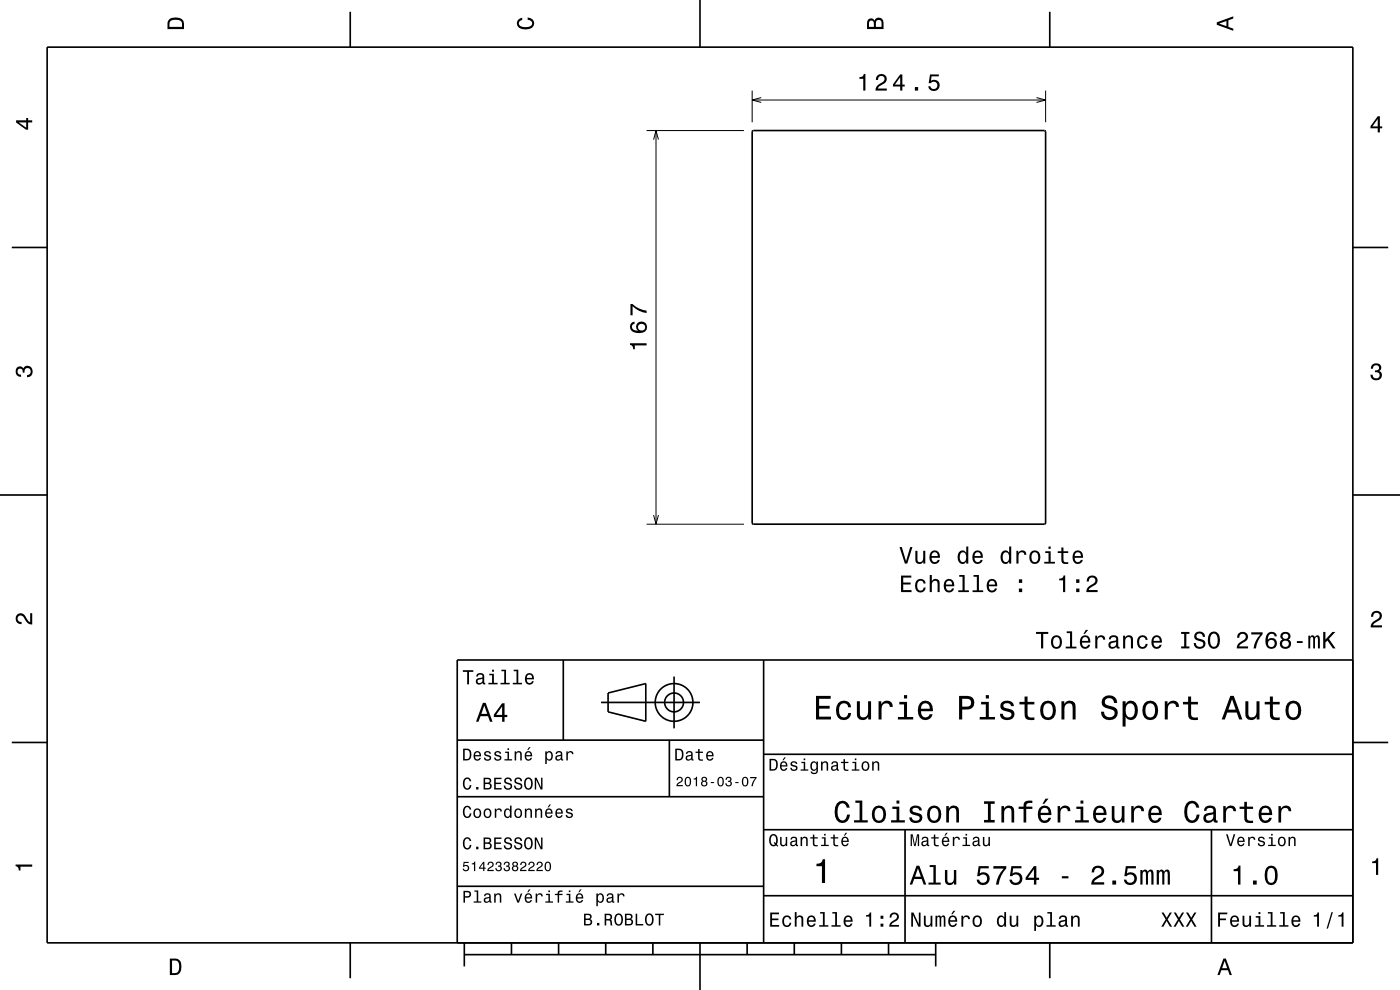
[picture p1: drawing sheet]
<svg xmlns="http://www.w3.org/2000/svg" width="297mm" height="210mm" viewBox="0 0 297 210" stroke-linecap="round" stroke-linejoin="round" font-family="sans-serif">
<path d="M159.6 19.2v6.7M221.8 19.2v6.7M137.2 27.7h20.6M138.7 29.6l.5-1.9 .5 1.9M139.2 27.7v83.5M159.6 21.2h62.2M161.5 20.7l-1.9 .5 1.9 .5M219.9 20.7l1.9 .5-1.9 .5M137.2 111.2h20.6M138.7 109.3l.5 1.9 .5-1.9" fill="none" stroke="#000" stroke-width=".21"/>
<g fill="none" stroke="#000" stroke-width=".35">
<path d="M10 10h277v190h-277zM74.3 2.5v7.5M148.5 0v10M222.7 2.5v7.5M159.6 27.8l62.1-.1 .1 83.4h-62.1zM2.5 52.5h7.5M287 52.5h7.5M0 105h10M287 105h10M119.5 140v17M162 140v60M287 140h-190v60"/>
<path d="M2.5 157.5h7.5M97 157h65M127.5 149h21M129 147l8-2v8l-8-2zM142 157v12M143 143.5v11M287 157.5h7.5M97 169h65M162 176h125M162 160h125M192 176v24M257 176v24"/>
<path d="M97 188h65M162 190h125M74.3 200v7.5M98.5 202.5h100M98.5 200v5M108.5 200v2.5M118.5 200v2.5M128.5 200v2.5M138.5 200v2.5M148.5 200v10M158.5 200v2.5M168.5 200v2.5"/>
<path d="M178.5 200v2.5M188.5 200v2.5M198.5 200v5M222.7 200v7.5"/>
<circle cx="143" cy="149" r="2"/>
<circle cx="143" cy="149" r="4"/>
</g>
<g fill="#000">
<path d="M36 4a2.18 2.18 0 0 0-.5 2.2h3.5v-1.2a1.43 1.43 0 0 0-1.7-1.3zM36.3 4.4a2.15 2.15 0 0 1 2.2 .3l.1 1h-2.6v-1z" fill-rule="evenodd"/>
<path d="M109.9 4.2l.9-.4v.4a.7 .7 0 0 0-.7 .5 .7 .7 0 0 0 .3 .8 1.7 1.7 0 0 0 2.5-.5 .9 .9 0 0 0-1-.8v-.5a1.24 1.24 0 0 1 1.4 1.1 1.24 1.24 0 0 1-1 1.4 2.22 2.22 0 0 1-2.5-.7l-.2-.5z" fill-rule="evenodd"/>
<path d="M182.3 16.4v.3h.8v2.5h.5v-3.5h-.4a.77 .77 0 0 1-.9 .7zM186.1 16l-.3 1h.5a.71 .71 0 0 1 .5-.9 .71 .71 0 0 1 .8 .5 .71 .71 0 0 1-.5 .9 1.8 1.8 0 0 0-1.4 1.7h2.4v-.4h-1.9a2.2 2.2 0 0 1 1.5-1.2 1.13 1.13 0 0 0 .1-1.7 1.13 1.13 0 0 0-1.7 .1zM191 15.8l-1.6 2.1v.4h1.6v.9h.4v-.9h.5v-.4h-.5v-2.1zM191 16.4v1.5h-1.1zM194.1 18.5v.7h.7v-.7zM197.3 15.8l-.3 1.8h.4a.79 .79 0 0 1 1.2-.1 .79 .79 0 0 1 0 1.1 .79 .79 0 0 1-1.1-.1l-.1-.2h-.5a1.21 1.21 0 0 0 1.5 1.1 1.21 1.21 0 0 0 .8-1.7 1.21 1.21 0 0 0-1.7-.6l.1-.9h1.6v-.4z" fill-rule="evenodd"/>
<path d="M184.2 4.2l-.3 .7v1.3h3.5v-1.3a.98 .98 0 0 0-.7-1.1 .98 .98 0 0 0-1.2 .6 .84 .84 0 0 0-1.3-.2zM184.5 4.5a.54 .54 0 0 1 .6-.1 .54 .54 0 0 1 .3 .6v.7h-1zM185.9 4.4a.62 .62 0 0 1 .8-.1 .62 .62 0 0 1 .3 .6v.8h-1.2z" fill-rule="evenodd"/>
<path d="M258.1 4.7v.6l3.5 1.2v-.4l-1-.4v-1.4l1-.4v-.4zM258.6 5l1.6-.5v1z" fill-rule="evenodd"/>
<path d="M3.4 25.5v.5l2.1 1.5h.5v-1.5h.8v-.5h-.8v-.5h-.4v.5zM4 26h1.6v1.1z" fill-rule="evenodd"/>
<path d="M292.3 24.7l-1.6 2.1v.4h1.6v.9h.4v-.9h.5v-.4h-.5v-2.1zM292.3 25.2v1.6h-1.1z" fill-rule="evenodd"/>
<path d="M133.6 72.8v.4a.77 .77 0 0 1 .7 .9h.4v-.8h2.5v-.5zM133.9 68.5a1.33 1.33 0 0 0-.1 1.5 1.33 1.33 0 0 0 1.4 .6 1.63 1.63 0 0 0 2.1-1.2 1.15 1.15 0 0 0-1.6-1.1 1.15 1.15 0 0 0-.4 1.9 1.02 1.02 0 0 1-1.2-.9 .58 .58 0 0 1 .5-.6v-.5zM135.4 69.4a.75 .75 0 0 1 1.5 0 .75 .75 0 0 1-1.5 0zM133.7 64.5v2.4h.5v-1.9a5.2 5.2 0 0 0 3 1.4v-.5a5.3 5.3 0 0 1-3-1.4z" fill-rule="evenodd"/>
<path d="M291.1 77.4a1.08 1.08 0 0 1 1.4-.2 1.08 1.08 0 0 1 .4 1.2l-.3 .3a1.06 1.06 0 0 1 .5 1.3 1.06 1.06 0 0 1-1.2 .7 1.1 1.1 0 0 1-1.2-1.2h.5a.71 .71 0 0 0 1 .8 .71 .71 0 0 0 .1-1.3h-.6v-.4a.61 .61 0 0 0 .8-.3 .61 .61 0 0 0-.2-.8 .61 .61 0 0 0-.9 .2l-.1 .5h-.5z" fill-rule="evenodd"/>
<path d="M3.6 78a.86 .86 0 0 1 1.4 .2 1.06 1.06 0 0 1 1.2-.6 1.06 1.06 0 0 1 .7 1.2 1.1 1.1 0 0 1-1.2 1.2v-.4a.71 .71 0 0 0 .8-1 .71 .71 0 0 0-1.3-.1v.6h-.4a.61 .61 0 0 0-.3-.8 .61 .61 0 0 0-.8 .2 .61 .61 0 0 0 .2 .8l.6 .2v.4a1.15 1.15 0 0 1-1.2-.6 1.15 1.15 0 0 1 .3-1.3z" fill-rule="evenodd"/>
<path d="M190.8 116l1.2 3.5h.5l1.1-3.5h-.5l-.9 3-.9-3zM194.2 116.8v1.8a.89 .89 0 0 0 .6 1 .89 .89 0 0 0 1.1-.5v.4h.4v-2.7h-.5v1.6a.65 .65 0 0 1-.3 .8 .65 .65 0 0 1-.8-.3l-.1-2.1zM197.5 117.1a1.54 1.54 0 0 0 .8 2.5 1.06 1.06 0 0 0 1.1-.8h-.5l-.2 .3-.4 .1a.76 .76 0 0 1-.7-.9h1.8a1.17 1.17 0 0 0-.5-1.3 1.17 1.17 0 0 0-1.4 .1zM197.8 117.3a.66 .66 0 0 1 .8-.1 .66 .66 0 0 1 .3 .7h-1.3zM203.4 117.1a1.58 1.58 0 0 0 .8 2.5l.4-.1 .4-.4v.4h.4v-3.6h-.4v1.4a.9 .9 0 0 0-1.6-.2zM203.8 117.4a.62 .62 0 0 1 .7-.2 .62 .62 0 0 1 .4 .5 1.12 1.12 0 0 1-.6 1.5 1.19 1.19 0 0 1-.5-1.8zM206.6 117.1a1.54 1.54 0 0 0 .8 2.5 1.06 1.06 0 0 0 1.1-.8h-.5l-.2 .3-.4 .1a.76 .76 0 0 1-.7-.9h1.8a1.16 1.16 0 0 0-.5-1.3 1.16 1.16 0 0 0-1.4 .1zM206.9 117.3a.66 .66 0 0 1 .8-.1 .66 .66 0 0 1 .4 .7h-1.4zM212.5 117.1a1.58 1.58 0 0 0 .8 2.5l.5-.1 .3-.4v.4h.4v-3.6h-.4v1.4a.9 .9 0 0 0-1.6-.2zM212.9 117.4a.62 .62 0 0 1 .7-.2 .62 .62 0 0 1 .4 .5 1.12 1.12 0 0 1-.6 1.5 1.19 1.19 0 0 1-.5-1.8zM215.6 116.8v2.7h.5v-1.5a.66 .66 0 0 1 .3-.8 .66 .66 0 0 1 .9 .3v.2h.4a.9 .9 0 0 0-.7-.9 .9 .9 0 0 0-1 .5v-.5zM218.7 117.1a1.53 1.53 0 0 0 .8 2.5 1.48 1.48 0 0 0 1.2-1.4 1.48 1.48 0 0 0-1.2-1.5l-.5 .1zM219 117.4a.67 .67 0 0 1 .7-.2 .67 .67 0 0 1 .5 .5 1.11 1.11 0 0 1-.7 1.5 1.17 1.17 0 0 1-.5-1.8zM221.7 116.9v.4h.7v1.9h-.9v.3h2.3v-.3h-.9v-2.3zM222.4 115.9v.5h.5v-.5zM225.2 116.1v.8h-.8v.4h.8v1.8a1.05 1.05 0 0 0 1.4 .5v-.4a.68 .68 0 0 1-1-.3v-1.6h1v-.4h-1v-.8zM227.8 117.1a1.54 1.54 0 0 0 .8 2.5 1.06 1.06 0 0 0 1.1-.8h-.4l-.2 .3-.4 .1a.76 .76 0 0 1-.7-.9h1.8a1.17 1.17 0 0 0-.5-1.3 1.17 1.17 0 0 0-1.5 .1zM228.2 117.3a.66 .66 0 0 1 .8-.1 .66 .66 0 0 1 .3 .7h-1.3z" fill-rule="evenodd"/>
<path d="M3.6 130.4a1.22 1.22 0 0 1 2 .7l.4 .6 .4 .3v-1.9h.4v2.4a1.8 1.8 0 0 1-1.7-1.4 .71 .71 0 0 0-.9-.5 .71 .71 0 0 0-.5 .8 .71 .71 0 0 0 .9 .5v.5a1.18 1.18 0 0 1-1.2-.7 1.18 1.18 0 0 1 .2-1.3z" fill-rule="evenodd"/>
<path d="M191.2 122.1v3.5h2.2v-.4h-1.8v-1.2h1.6v-.4h-1.6v-1.1h1.7v-.4zM194.4 123.2a1.53 1.53 0 0 0 .9 2.5 1.06 1.06 0 0 0 1.1-1.1h-.5a.67 .67 0 0 1-.6 .7 .67 .67 0 0 1-.7-.6 1.11 1.11 0 0 1 .7-1.5 .6 .6 0 0 1 .6 .6h.5a1.09 1.09 0 0 0-.8-1 1.09 1.09 0 0 0-1.2 .4zM197.2 122v3.6h.5v-1.6a.63 .63 0 0 1 .4-.7 .63 .63 0 0 1 .8 .3v2h.4v-1.8a.88 .88 0 0 0-.6-1 .88 .88 0 0 0-1 .5v-1.3zM200.5 123.2a1.54 1.54 0 0 0 .8 2.5 1.05 1.05 0 0 0 1.1-.9h-.4l-.3 .4-.3 .1a.76 .76 0 0 1-.7-.9h1.7a1.16 1.16 0 0 0-.4-1.4 1.16 1.16 0 0 0-1.5 .2zM200.9 123.4a.66 .66 0 0 1 .8-.1 .66 .66 0 0 1 .3 .7h-1.3zM203.5 122v.3h.7v2.9h-.9v.4h2.2v-.4h-.9v-3.2zM206.5 122v.3h.7v2.9h-.9v.4h2.3v-.4h-.9v-3.2zM209.6 123.2a1.55 1.55 0 0 0 .8 2.5 1.06 1.06 0 0 0 1.1-.9h-.4l-.3 .4-.3 .1a.76 .76 0 0 1-.7-.9h1.7a1.17 1.17 0 0 0-.4-1.4 1.17 1.17 0 0 0-1.5 .2zM210 123.4a.66 .66 0 0 1 .8-.1 .66 .66 0 0 1 .3 .7h-1.3zM216.2 124.8v.8h.6v-.8zM216.2 122.9v.7h.6v-.7z" fill-rule="evenodd"/>
<path d="M219.8 134v.5h1.1v3h.4v-3h1.1v-.5zM223.3 135.1a1.53 1.53 0 0 0 .8 2.5 1.48 1.48 0 0 0 1.2-1.4 1.48 1.48 0 0 0-1.2-1.5l-.5 .1zM223.6 135.4a.67 .67 0 0 1 .7-.2 .67 .67 0 0 1 .5 .5 1.11 1.11 0 0 1-.7 1.6 1.17 1.17 0 0 1-.5-1.9zM226.3 133.9v.4h.7v2.9h-.9v.3h2.2v-.3h-.9v-3.3zM230.3 133.6l-.5 .9h.3l.7-.9zM229.4 135.1a1.54 1.54 0 0 0 .8 2.5 1.05 1.05 0 0 0 1.1-.8h-.5l-.2 .3-.4 .1a.76 .76 0 0 1-.7-.9h1.8a1.16 1.16 0 0 0-.5-1.3 1.16 1.16 0 0 0-1.4 .1zM229.7 135.3a.66 .66 0 0 1 .8-.1 .66 .66 0 0 1 .4 .7h-1.4zM232.4 134.8v2.7h.4v-1.5a.66 .66 0 0 1 .4-.8 .66 .66 0 0 1 .8 .2v.3h.5a.89 .89 0 0 0-.7-.9 .89 .89 0 0 0-1 .5v-.5zM235.5 135l-.3 .6h.4a.55 .55 0 0 1 .7-.5 .55 .55 0 0 1 .4 .8h-.2a1 1 0 0 0-1.1 .2 1 1 0 0 0-.2 1.1 .94 .94 0 0 0 1.6 0l.1 .3 .6 .1v-.4h-.2l-.1-1.6a1.02 1.02 0 0 0-1.7-.6zM235.7 136.5l1.1-.3a.77 .77 0 0 1-.2 .8 .77 .77 0 0 1-.9 .1zM238.3 134.8v2.7h.4v-1.5a.63 .63 0 0 1 .4-.8 .63 .63 0 0 1 .8 .4v1.9h.5v-1.7a.89 .89 0 0 0-.7-1 .89 .89 0 0 0-1 .5v-.5zM241.5 135.1a1.53 1.53 0 0 0 .9 2.5 1.05 1.05 0 0 0 1.1-1h-.5a.67 .67 0 0 1-.6 .7 .67 .67 0 0 1-.7-.6 1.12 1.12 0 0 1 .7-1.6 .6 .6 0 0 1 .6 .6h.5a1.09 1.09 0 0 0-.8-.9 1.09 1.09 0 0 0-1.2 .3zM244.6 135.1a1.54 1.54 0 0 0 .8 2.5 1.05 1.05 0 0 0 1-.8h-.4l-.2 .3-.4 .1a.76 .76 0 0 1-.7-.9h1.8a1.16 1.16 0 0 0-.5-1.3 1.16 1.16 0 0 0-1.4 .1zM244.9 135.3a.66 .66 0 0 1 .8-.1 .66 .66 0 0 1 .3 .7h-1.3zM250.6 134v.5h.6v2.6h-.6v.4h1.7v-.4h-.6v-2.6h.6v-.5zM253.6 134.2a.96 .96 0 0 0-.2 1.1 .96 .96 0 0 0 .9 .6 .77 .77 0 0 1 .9 1 .84 .84 0 0 1-.9 .3 .84 .84 0 0 1-.6-.8h-.5a1.21 1.21 0 0 0 1.5 1.3 1.21 1.21 0 0 0 .7-1.8l-1.1-.5a.58 .58 0 0 1-.4-.8 .58 .58 0 0 1 .8-.2l.3 .2 .2 .5h.4a1.17 1.17 0 0 0-.7-1.1 1.17 1.17 0 0 0-1.3 .2zM256.6 134.4a2.52 2.52 0 0 0 .4 3.1 1.21 1.21 0 0 0 1.7-.9 1.93 1.93 0 0 0-.9-2.6l-.8 .1zM257.2 134.5l.3-.1a1.7 1.7 0 0 1 .3 2.7l-.3 .1a1.68 1.68 0 0 1-.3-2.7zM262.8 134.3l-.3 .4-.1 .6h.5a.7 .7 0 0 1 .5-.8 .7 .7 0 0 1 .9 .5 .7 .7 0 0 1-.5 .8 1.8 1.8 0 0 0-1.4 1.7h2.4v-.4h-1.9a2.2 2.2 0 0 1 1.4-1.1 1.13 1.13 0 0 0 .1-1.7 1.13 1.13 0 0 0-1.6 0zM265.4 134.1v.5h2a5.2 5.2 0 0 0-1.5 2.9h.5a5.3 5.3 0 0 1 1.4-3v-.4zM269 134.3a2.39 2.39 0 0 0 .2 3.2 1.16 1.16 0 0 0 1.5-.3 1.16 1.16 0 0 0-.2-1.5 1.16 1.16 0 0 0-1.6 0 1.02 1.02 0 0 1 .9-1.3 .58 .58 0 0 1 .6 .6h.5a1.12 1.12 0 0 0-.8-.9 1.12 1.12 0 0 0-1.1 .2zM268.9 136.5a.75 .75 0 0 1 1.5 0 .75 .75 0 0 1-1.5 0zM271.9 134.3a.84 .84 0 0 0 .2 1.4 1.11 1.11 0 0 0-.5 1.5 1.11 1.11 0 0 0 1.6 .4 1.03 1.03 0 0 0 .7-.9 1.03 1.03 0 0 0-.6-1 .88 .88 0 0 0 .4-1.1 .88 .88 0 0 0-1-.6zM272 136.6a.71 .71 0 0 1 1.4 0 .71 .71 0 0 1-1.4 0zM272.1 135a.6 .6 0 0 1 1.2 0 .6 .6 0 0 1-1.2 0zM275.1 136v.4h1.2v-.4zM277.6 134.8v2.7h.4v-1.8l.2-.5 .2-.1 .2 .3v2.1h.4v-2l.3-.4 .2 .1 .1 .4v1.9h.4v-1.8a.69 .69 0 0 0-.5-1l-.6 .4-.2-.3-.3-.1-.5 .4v-.3zM280.7 134v3.5h.5v-1.2l.4-.4 1.2 1.6h.5l-1.4-2 1.4-1.5h-.6l-1.5 1.7v-1.7z" fill-rule="evenodd"/>
<path d="M224.7 122.7v.4h.8v2.5h.5v-3.5h-.4a.77 .77 0 0 1-.9 .6zM228.3 124.8v.8h.7v-.8zM228.3 122.9v.7h.7v-.7zM230.8 122.4l-.3 .9h.5a.71 .71 0 0 1 .5-.8 .71 .71 0 0 1 .9 .5 .71 .71 0 0 1-.5 .9 1.8 1.8 0 0 0-1.5 1.7h2.5v-.4h-1.9a2.23 2.23 0 0 1 1.4-1.2 1.13 1.13 0 0 0 .1-1.7 1.13 1.13 0 0 0-1.7 .1z" fill-rule="evenodd"/>
<path d="M291.2 129.9a1.18 1.18 0 0 1 1.9 .3 1.18 1.18 0 0 1-1 1.7l-.5 .3-.3 .5h1.9v.4h-2.4a1.8 1.8 0 0 1 1.4-1.8 .71 .71 0 0 0 .5-.8 .71 .71 0 0 0-.9-.5 .71 .71 0 0 0-.5 .8h-.4z" fill-rule="evenodd"/>
<path d="M98.2 158.8v2.5h.9a1.37 1.37 0 0 0 .7-2.2 1.56 1.56 0 0 0-1.6-.3zM98.6 159.1a.98 .98 0 0 1 1.1 .7 .98 .98 0 0 1-.6 1.2h-.5zM100.7 159.6a1.04 1.04 0 0 0-.2 1.2 1.04 1.04 0 0 0 1 .5l.5-.5h-.3l-.4 .3a.54 .54 0 0 1-.5-.7h1.3a.83 .83 0 0 0-.4-.9 .83 .83 0 0 0-1 .1zM100.9 159.7l.2-.1a.47 .47 0 0 1 .5 .1 .47 .47 0 0 1 .1 .5h-.9zM102.9 159.5l-.2 .1a.69 .69 0 0 0 .9 .9l.2 .1a.43 .43 0 0 1-.4 .5 .43 .43 0 0 1-.4-.4h-.3a.74 .74 0 0 0 .9 .7 .74 .74 0 0 0 .5-1l-1-.4a.38 .38 0 0 1 .3-.5 .38 .38 0 0 1 .4 .4h.3a.78 .78 0 0 0-1.2-.4zM105.1 159.5l-.2 .1a.69 .69 0 0 0 .9 .9l.2 .1a.43 .43 0 0 1-.4 .5 .43 .43 0 0 1-.5-.4h-.3a.74 .74 0 0 0 .9 .7 .74 .74 0 0 0 .5-1l-.9-.4a.38 .38 0 0 1 .3-.5 .38 .38 0 0 1 .4 .4h.3a.77 .77 0 0 0-1.2-.4zM107.2 159.4v.3h.5v1.3h-.7v.3h1.6v-.3h-.6v-1.6zM107.7 158.7v.4h.3v-.4zM109.2 159.4v1.9h.3v-1.1a.45 .45 0 0 1 .4-.6 .45 .45 0 0 1 .5 .5v1.2h.3v-1.3a.63 .63 0 0 0-.5-.7 .63 .63 0 0 0-.7 .4v-.3zM112.2 158.5l-.4 .6h.3l.5-.6zM111.5 159.6a1.04 1.04 0 0 0-.2 1.2 1.04 1.04 0 0 0 1.1 .5l.5-.5h-.3l-.5 .3a.54 .54 0 0 1-.5-.7h1.3a.83 .83 0 0 0-.4-.9 .83 .83 0 0 0-1 .1zM111.8 159.7l.1-.1a.48 .48 0 0 1 .5 .1 .48 .48 0 0 1 .2 .5h-1zM115.7 159.4v2.7h.3v-1.1a.66 .66 0 0 0 .7 .4 .66 .66 0 0 0 .5-.6 .91 .91 0 0 0 0-1.1 .91 .91 0 0 0-1-.3l-.2 .3v-.3zM116.1 159.8a.45 .45 0 0 1 .5-.2 .45 .45 0 0 1 .3 .4 .65 .65 0 0 1 .1 .8 .65 .65 0 0 1-.7 .2 .98 .98 0 0 1-.2-1.2zM118.1 159.5l-.2 .4h.3a.39 .39 0 0 1 .4-.3 .39 .39 0 0 1 .3 .5h-.1a.65 .65 0 0 0-1 .4 .65 .65 0 0 0 .6 .9l.6-.3 .1 .2h.4v-.2l-.2-.1v-1.1a.72 .72 0 0 0-.5-.6 .72 .72 0 0 0-.7 .2zM118.2 160.6l.8-.3a.55 .55 0 0 1-.2 .7 .55 .55 0 0 1-.6 0zM120.1 159.4v1.9h.4v-1.1a.47 .47 0 0 1 .2-.6 .47 .47 0 0 1 .6 .2v.2h.4a.64 .64 0 0 0-.5-.7 .64 .64 0 0 0-.8 .4v-.3z" fill-rule="evenodd"/>
<path d="M98.2 142.2v.3h.9v2.7h.4v-2.7h.9v-.3zM101.3 143l-.3 .5h.4a.47 .47 0 0 1 .5-.4 .47 .47 0 0 1 .4 .6l-.2 .1a.84 .84 0 0 0-1 .2 .84 .84 0 0 0 0 1.1 .9 .9 0 0 0 1.3-.2l.1 .2 .5 .1v-.3l-.3-.1v-1.3a.87 .87 0 0 0-1.4-.5zM101.4 144.3l.9-.3a.66 .66 0 0 1-.1 .7 .66 .66 0 0 1-.8 .1zM103.8 142.9v.3h.6v1.6h-.8v.4h2v-.4h-.8v-1.9zM104.4 142.1v.4h.4v-.4zM106.4 142.1v.3h.6v2.4h-.8v.4h1.9v-.4h-.7v-2.7zM109 142.1v.3h.6v2.4h-.8v.4h1.9v-.4h-.7v-2.7zM111.6 143.1a1.32 1.32 0 0 0 .7 2.1 .9 .9 0 0 0 .9-.7h-.3l-.2 .3-.4 .1a.65 .65 0 0 1-.6-.8h1.6a1 1 0 0 0-.4-1.2 1 1 0 0 0-1.3 .2zM111.9 143.3a.57 .57 0 0 1 .7-.1 .57 .57 0 0 1 .3 .6h-1.2z" fill-rule="evenodd"/>
<path d="M102.4 149.1l-1.4 4h.5l.4-1.2h1.6l.4 1.2h.6l-1.5-4zM102.7 149.7l.7 1.7h-1.3zM106.5 149.2l-1.7 2.4v.5h1.7v1h.5v-1h.6v-.5h-.6v-2.4zM106.5 149.9v1.7h-1.3z" fill-rule="evenodd"/>
<path d="M143.2 158.8v2.5h.9a1.37 1.37 0 0 0 .7-2.2 1.56 1.56 0 0 0-1.6-.3zM143.6 159.1a.98 .98 0 0 1 1.1 .7 .98 .98 0 0 1-.6 1.2h-.5zM145.7 159.5l-.2 .4h.3a.39 .39 0 0 1 .5-.3 .39 .39 0 0 1 .3 .5h-.2a.65 .65 0 0 0-.9 .4 .65 .65 0 0 0 .5 .9l.7-.3v.2h.4v-.2l-.1-.1-.1-1.1a.73 .73 0 0 0-.4-.6 .73 .73 0 0 0-.8 .2zM145.8 160.6l.8-.3a.55 .55 0 0 1-.1 .7 .55 .55 0 0 1-.7 0zM148.1 158.9v.5h-.5v.3h.5v1.3a.75 .75 0 0 0 1 .4v-.3a.48 .48 0 0 1-.7-.3v-1.1h.7v-.3h-.7v-.5zM150 159.6a1.04 1.04 0 0 0-.2 1.2 1.04 1.04 0 0 0 1.1 .5l.5-.5h-.4l-.4 .3a.54 .54 0 0 1-.5-.7h1.3a.83 .83 0 0 0-.4-.9 .83 .83 0 0 0-1 .1zM150.3 159.7l.1-.1a.48 .48 0 0 1 .5 .1 .48 .48 0 0 1 .2 .5h-1z" fill-rule="evenodd"/>
<path d="M173.1 147.6v5h3.2v-.6h-2.5v-1.7h2.2v-.6h-2.2v-1.5h2.4v-.6zM177.8 149.2a2.59 2.59 0 0 0 .5 3.4 1.58 1.58 0 0 0 2.3-1.4h-.6a.95 .95 0 0 1-.9 1 .95 .95 0 0 1-1-.9 1.59 1.59 0 0 1 .9-2.1 .85 .85 0 0 1 .9 .8h.7a1.56 1.56 0 0 0-1.1-1.3 1.56 1.56 0 0 0-1.7 .5zM181.8 148.8v2.5a1.27 1.27 0 0 0 .9 1.4 1.27 1.27 0 0 0 1.5-.7v.6h.6v-3.8h-.6v2.2a.92 .92 0 0 1-.6 1.1 .92 .92 0 0 1-1.2-.4v-2.9zM186.4 148.8v3.8h.6v-2.2a.95 .95 0 0 1 .5-1.1 .95 .95 0 0 1 1.2 .3l.1 .4h.6a1.28 1.28 0 0 0-1-1.4 1.28 1.28 0 0 0-1.4 .8v-.6zM190.8 148.9v.5h1v2.7h-1.3v.5h3.2v-.5h-1.3v-3.2zM191.8 147.4v.8h.6v-.8zM195.1 149.2a2.62 2.62 0 0 0 .5 3.4 1.57 1.57 0 0 0 2.2-1.1h-.6l-.3 .5-.5 .2a1.08 1.08 0 0 1-1-1.3h2.5a1.66 1.66 0 0 0-.7-2 1.66 1.66 0 0 0-2.1 .3zM195.6 149.5a.94 .94 0 0 1 1.2-.2 .94 .94 0 0 1 .5 1h-1.9zM203.5 147.6v5h.6v-2.1h.8a1.47 1.47 0 0 0 1.8-1.2 1.47 1.47 0 0 0-1.5-1.7zM204.1 148.2a1.6 1.6 0 0 1 1.8 .5 .86 .86 0 0 1 0 .9 .86 .86 0 0 1-.9 .3h-.9zM208.1 148.9v.5h1v2.7h-1.3v.5h3.3v-.5h-1.3v-3.2zM209.1 147.4v.8h.7v-.8zM212.6 148.9a1.08 1.08 0 0 0-.3 1.2 1.08 1.08 0 0 0 1 .7l1.1 .4a.57 .57 0 0 1 .2 .6 .57 .57 0 0 1-.5 .4 .96 .96 0 0 1-1.4-.8h-.6a1.6 1.6 0 0 0 1.3 1.4 1.6 1.6 0 0 0 1.7-.8 1.13 1.13 0 0 0-1-1.6l-1.1-.3-.2-.4a.87 .87 0 0 1 .9-.5 .87 .87 0 0 1 .8 .6h.6a1.41 1.41 0 0 0-2.1-1.1zM217.4 147.8v1.1h-1.1v.5h1.1v2.6l.2 .4 .4 .3h1.4v-.5a.97 .97 0 0 1-1.4-.5v-2.3h1.4v-.5h-1.4v-1.1zM221.1 149.2a2.56 2.56 0 0 0 .5 3.4 1.72 1.72 0 0 0 1.8-.2 1.72 1.72 0 0 0 .6-1.7 1.7 1.7 0 0 0-.9-1.9 1.7 1.7 0 0 0-2 .4zM221.6 149.6a.96 .96 0 0 1 1-.4 .96 .96 0 0 1 .7 .8 1.59 1.59 0 0 1-1 2.2 1.19 1.19 0 0 1-1-1.5zM225.2 148.8v3.8h.6v-2.2a.97 .97 0 0 1 .5-1.1 .97 .97 0 0 1 1.1 .2l.1 .7v2.4h.7v-2.5a1.27 1.27 0 0 0-.9-1.4 1.27 1.27 0 0 0-1.5 .6v-.5zM234.1 147.9a1.38 1.38 0 0 0-.3 1.5 1.38 1.38 0 0 0 1.3 .9 1.25 1.25 0 0 1 1.4 .9 1.15 1.15 0 0 1-1.3 .9 1.15 1.15 0 0 1-1-1.1h-.7a1.8 1.8 0 0 0 1.7 1.8 1.8 1.8 0 0 0 1.9-1.6 1.46 1.46 0 0 0-1.5-1.4l-.6-.2a.83 .83 0 0 1-.5-1.1 .83 .83 0 0 1 1.2-.3l.5 .5 .1 .4h.7a1.67 1.67 0 0 0-1-1.6 1.67 1.67 0 0 0-1.9 .4zM238.2 148.8v5.3h.6v-2.1a1.32 1.32 0 0 0 1.4 .7 1.32 1.32 0 0 0 1.1-1.1 2.43 2.43 0 0 0-.8-2.8 1.21 1.21 0 0 0-1.7 .5v-.5zM239.1 149.6a.9 .9 0 0 1 .9-.4 .9 .9 0 0 1 .7 .8 1.61 1.61 0 0 1-.9 2.2 1.18 1.18 0 0 1-1-1.5zM242.8 149.2a2.56 2.56 0 0 0 .5 3.4 1.72 1.72 0 0 0 1.8-.2 1.72 1.72 0 0 0 .6-1.7 1.7 1.7 0 0 0-.9-1.9 1.7 1.7 0 0 0-2 .4zM243.3 149.6a.96 .96 0 0 1 1-.4 .96 .96 0 0 1 .7 .8 1.59 1.59 0 0 1-1 2.2 1.19 1.19 0 0 1-1-1.5zM247.1 148.8v3.8h.6v-2.2a.95 .95 0 0 1 .5-1.1 .95 .95 0 0 1 1.2 .3l.1 .4h.6a1.28 1.28 0 0 0-1-1.4 1.28 1.28 0 0 0-1.4 .8v-.6zM252 147.8v1.1h-1v.5h1l.1 2.6 .2 .4 .4 .3h1.4v-.5a.97 .97 0 0 1-1.4-.5v-2.3h1.4v-.5h-1.4v-1.1zM261 147.6l-1.8 5h.6l.6-1.4h2l.5 1.4h.7l-1.9-5zM261.4 148.3l.7 2.2h-1.5zM264.2 148.8v2.5a1.27 1.27 0 0 0 .9 1.4 1.27 1.27 0 0 0 1.5-.7v.6h.6v-3.8h-.6v2.2a.92 .92 0 0 1-.6 1.1 .92 .92 0 0 1-1.1-.4l-.1-2.9zM269.4 147.8v1.1h-1.1v.5h1.1v2.6l.2 .4 .4 .3 .7 .1 .8-.1v-.5a.97 .97 0 0 1-1.4-.5l-.1-2.3h1.5v-.5h-1.5v-1.1zM273.1 149.2a2.56 2.56 0 0 0 .6 3.4 1.72 1.72 0 0 0 1.8-.2 1.72 1.72 0 0 0 .6-1.7 1.7 1.7 0 0 0-.9-1.9 1.7 1.7 0 0 0-2.1 .4zM273.6 149.6a.96 .96 0 0 1 1-.4 .96 .96 0 0 1 .7 .8 1.59 1.59 0 0 1-.9 2.2 1.19 1.19 0 0 1-1.1-1.5z" fill-rule="evenodd"/>
<path d="M98.4 171.2a1.45 1.45 0 0 0 .7 2.3 .94 .94 0 0 0 .9-1h-.3a.59 .59 0 0 1-.8 .7 1.31 1.31 0 0 1 .2-2l.3 .1 .2 .4h.4a.85 .85 0 0 0-.6-.8 .85 .85 0 0 0-1 .3zM100.6 171.7a1.04 1.04 0 0 0-.1 1.3 1.04 1.04 0 0 0 1.1 .5 1.04 1.04 0 0 0 .5-1.3 1.04 1.04 0 0 0-1.2-.7zM100.9 171.9a.48 .48 0 0 1 .5-.1 .48 .48 0 0 1 .3 .4 .66 .66 0 0 1 0 .7 .66 .66 0 0 1-.7 .3 .98 .98 0 0 1-.1-1.3zM102.8 171.7a1.04 1.04 0 0 0-.2 1.3 1.04 1.04 0 0 0 1.2 .5 1.04 1.04 0 0 0 .5-1.3 1.04 1.04 0 0 0-1.2-.7zM103 171.9a.48 .48 0 0 1 .5-.1 .48 .48 0 0 1 .4 .4 .66 .66 0 0 1 0 .7 .66 .66 0 0 1-.7 .3 .97 .97 0 0 1-.2-1.3zM105 171.5v2h.3v-1.1a.47 .47 0 0 1 .2-.6 .47 .47 0 0 1 .6 .2l.1 .1h.3a.64 .64 0 0 0-.5-.6 .64 .64 0 0 0-.7 .4v-.4zM107.1 171.7a1.06 1.06 0 0 0-.2 1.2 1.06 1.06 0 0 0 .9 .6l.4-.3v.3h.3v-2.6h-.3v.9a.63 .63 0 0 0-1.1-.1zM107.4 171.9a.44 .44 0 0 1 .4-.1 .44 .44 0 0 1 .4 .4 .65 .65 0 0 1 0 .7 .65 .65 0 0 1-.7 .3l-.2-.4zM109.3 171.7a1.04 1.04 0 0 0-.1 1.3 1.04 1.04 0 0 0 1.1 .5 1.04 1.04 0 0 0 .5-1.3 1.04 1.04 0 0 0-1.2-.7zM109.5 171.9a.48 .48 0 0 1 .6-.1 .48 .48 0 0 1 .3 .4 .66 .66 0 0 1 0 .7 .66 .66 0 0 1-.7 .3 .98 .98 0 0 1-.2-1.3zM111.4 171.5v2h.3v-1.1a.45 .45 0 0 1 .3-.7 .45 .45 0 0 1 .5 .6v1.2h.4v-1.3a.63 .63 0 0 0-.5-.7 .63 .63 0 0 0-.7 .3v-.3zM113.5 171.5v2h.3v-1.1a.45 .45 0 0 1 .3-.6 .45 .45 0 0 1 .6 .2v1.5h.3v-1.3a.63 .63 0 0 0-.4-.7 .63 .63 0 0 0-.8 .3v-.3zM116.5 170.7l-.3 .6h.2l.5-.6zM115.9 171.7a1.04 1.04 0 0 0-.2 1.2 1.04 1.04 0 0 0 1 .6l.5-.6h-.3l-.4 .4a.54 .54 0 0 1-.5-.7h1.2a.83 .83 0 0 0-.3-1 .83 .83 0 0 0-1 .1zM116.1 171.9l.2-.1a.47 .47 0 0 1 .4 .1 .47 .47 0 0 1 .2 .4h-.9zM118 171.7a1.04 1.04 0 0 0-.2 1.2 1.04 1.04 0 0 0 1.1 .6l.5-.6h-.3l-.5 .4a.53 .53 0 0 1-.5-.7h1.3a.83 .83 0 0 0-.3-1 .83 .83 0 0 0-1.1 .1zM118.3 171.9l.1-.1a.47 .47 0 0 1 .5 .1 .47 .47 0 0 1 .2 .4h-1zM120.2 171.6l-.1 .2a.69 .69 0 0 0 .8 .9l.3 .1a.43 .43 0 0 1-.4 .5 .43 .43 0 0 1-.5-.4h-.3a.74 .74 0 0 0 .9 .7 .74 .74 0 0 0 .5-1.1l-1-.3a.38 .38 0 0 1 .3-.5 .38 .38 0 0 1 .5 .3h.3a.77 .77 0 0 0-1.3-.4z" fill-rule="evenodd"/>
<path d="M98.4 177.9a1.45 1.45 0 0 0 .7 2.3 .94 .94 0 0 0 .9-1h-.3a.59 .59 0 0 1-.8 .7 1.31 1.31 0 0 1 .2-2l.3 .1 .2 .4h.4a.85 .85 0 0 0-.6-.8 .85 .85 0 0 0-1 .3zM101 179.6v.6h.5v-.6zM102.6 177.7v2.5h.9a.7 .7 0 0 0 .8-.6 .7 .7 0 0 0-.4-.8 .61 .61 0 0 0 .3-.7 .61 .61 0 0 0-.7-.4zM102.9 178h.5a.38 .38 0 0 1 .5 .3 .38 .38 0 0 1-.5 .4h-.5zM102.9 179h.6a.44 .44 0 0 1 .5 .4 .44 .44 0 0 1-.5 .5h-.6zM104.8 177.7v2.5h1.6v-.4h-1.2v-.8h1.1v-.3h-1.1v-.7h1.2v-.3zM107.2 177.8a.78 .78 0 0 0-.2 .9 .78 .78 0 0 0 .9 .4 .46 .46 0 0 1 .4 .6 .46 .46 0 0 1-.8 .2l-.3-.6h-.3a.87 .87 0 0 0 1 .9 .87 .87 0 0 0 .6-1.3l-.6-.2a.51 .51 0 0 1-.6-.4 .5 .5 0 0 1 .5-.4 .5 .5 0 0 1 .5 .5h.3a.85 .85 0 0 0-.5-.8 .85 .85 0 0 0-.9 .2zM109.3 177.8a.78 .78 0 0 0-.1 .9 .78 .78 0 0 0 .9 .4 .46 .46 0 0 1 .3 .6 .46 .46 0 0 1-.7 .2l-.3-.6h-.4a.87 .87 0 0 0 1.1 .9 .87 .87 0 0 0 .5-1.3l-.6-.2a.5 .5 0 0 1-.6-.4 .5 .5 0 0 1 .6-.4 .5 .5 0 0 1 .4 .5h.4a.85 .85 0 0 0-.6-.8 .85 .85 0 0 0-.9 .2zM111.4 177.9a1.45 1.45 0 0 0 .7 2.3 1.45 1.45 0 0 0 .7-2.3 .84 .84 0 0 0-1.4 0zM111.9 178l.2-.1a1.18 1.18 0 0 1 0 2 1.2 1.2 0 0 1-.2-1.9zM113.4 177.7v2.5h.3v-2.1l1 2.1h.4v-2.5h-.3v2l-1-2z" fill-rule="evenodd"/>
<path d="M98.4 165.2a1.45 1.45 0 0 0 .7 2.3 .94 .94 0 0 0 .9-1h-.3a.58 .58 0 0 1-.8 .7 1.3 1.3 0 0 1 .2-2l.3 .1 .2 .4h.4a.85 .85 0 0 0-.6-.8 .85 .85 0 0 0-1 .3zM101 166.9v.6h.5v-.6zM102.6 165v2.5h.9a.7 .7 0 0 0 .8-.6 .7 .7 0 0 0-.4-.8 .61 .61 0 0 0 .3-.7 .61 .61 0 0 0-.7-.4zM102.9 165.3h.5a.38 .38 0 0 1 .5 .4 .38 .38 0 0 1-.5 .3h-.5zM102.9 166.3h.6a.44 .44 0 0 1 .5 .4 .44 .44 0 0 1-.5 .5h-.6zM104.8 165v2.5h1.6v-.3h-1.2v-.9h1.1v-.3h-1.1v-.7h1.2v-.3zM107.2 165.1a.69 .69 0 0 0-.2 .8 .69 .69 0 0 0 .6 .4l.3 .1a.46 .46 0 0 1 .4 .7 .46 .46 0 0 1-.8 .1l-.3-.6h-.3a.86 .86 0 0 0 1 1 .86 .86 0 0 0 .6-1.3l-.6-.3a.51 .51 0 0 1-.6-.4 .5 .5 0 0 1 .5-.4 .5 .5 0 0 1 .5 .5h.3a.85 .85 0 0 0-.5-.8 .85 .85 0 0 0-.9 .2zM109.3 165.1a.69 .69 0 0 0-.2 .8 .69 .69 0 0 0 .7 .4l.3 .1a.46 .46 0 0 1 .3 .7 .46 .46 0 0 1-.7 .1l-.3-.6h-.4a.86 .86 0 0 0 1.1 1 .86 .86 0 0 0 .5-1.3l-.8-.3a.44 .44 0 0 1-.1-.8 .44 .44 0 0 1 .7 .3v.2h.4a.85 .85 0 0 0-.6-.8 .85 .85 0 0 0-.9 .2zM111.4 165.2a1.45 1.45 0 0 0 .7 2.3 1.45 1.45 0 0 0 .7-2.3 .84 .84 0 0 0-1.4 0zM111.9 165.3l.2-.1a1.18 1.18 0 0 1 0 2 1.21 1.21 0 0 1-.2-1.9zM113.4 165v2.5h.3v-2.1l1 2.1h.4v-2.5h-.3v2l-1-2z" fill-rule="evenodd"/>
<path d="M143.7 164.9l-.2 .6h.3a.4 .4 0 0 1 .3-.5 .4 .4 0 0 1 .5 .3 .4 .4 0 0 1-.3 .5l-.2 .1a.93 .93 0 0 0-.6 .9h1.4v-.3h-1.1l.5-.4a.67 .67 0 0 0 .5-1 .67 .67 0 0 0-1.1-.2zM145.4 165a1.16 1.16 0 0 0 .5 1.8 1.16 1.16 0 0 0 .5-1.8 .63 .63 0 0 0-1 0zM145.7 165.1l.2-.1a.98 .98 0 0 1 0 1.6l-.2-.1-.2-.3v-.7zM147.1 165.1v.3h.5v1.4h.3v-2zM148.9 164.9l-.1 .5 .2 .3a.62 .62 0 0 0-.1 .9 .62 .62 0 0 0 1 0 .62 .62 0 0 0-.1-.9 .58 .58 0 0 0 0-.9 .58 .58 0 0 0-.9 .1zM149 166.2a.41 .41 0 0 1 .8 0 .41 .41 0 0 1-.8 0zM149 165.3a.35 .35 0 0 1 .7 0 .35 .35 0 0 1-.7 0zM150.8 165.9v.2h.7v-.2zM152.4 165a1.16 1.16 0 0 0 .5 1.8 1.16 1.16 0 0 0 .5-1.8 .63 .63 0 0 0-1 0zM152.7 165.1l.2-.1a.98 .98 0 0 1 0 1.6l-.2-.1-.2-.3v-.7zM154.1 164.9l-.2 .5h.3a.35 .35 0 0 1 .2-.4 .35 .35 0 0 1 .4 .1 .35 .35 0 0 1-.1 .5h-.3v.2a.42 .42 0 0 1 .6 .4 .42 .42 0 0 1-.5 .5 .42 .42 0 0 1-.4-.6h-.2a.66 .66 0 0 0 .9 .7 .66 .66 0 0 0 .1-1.1 .58 .58 0 0 0 .1-.9 .58 .58 0 0 0-.9 .1zM156 165.9v.2h.7v-.2zM157.6 165a1.15 1.15 0 0 0 .5 1.8 1.16 1.16 0 0 0 .5-1.8 .63 .63 0 0 0-1 0zM157.9 165.1l.2-.1a.98 .98 0 0 1 0 1.6l-.2-.1-.2-.3v-.7zM159.1 164.8v.3h1.1l-.7 1.2-.1 .5h.3l.3-.9 .5-.8v-.3z" fill-rule="evenodd"/>
<path d="M163.2 161v2.5h.9a1.37 1.37 0 0 0 .7-2.2 1.58 1.58 0 0 0-1.6-.3zM163.6 161.3a.98 .98 0 0 1 1.1 .7 .98 .98 0 0 1-.6 1.2h-.5zM166.4 160.7l-.4 .6h.2l.5-.6zM165.7 161.7a1.04 1.04 0 0 0-.2 1.2 1.04 1.04 0 0 0 1 .6l.5-.6h-.3l-.4 .4a.54 .54 0 0 1-.5-.7h1.3a.83 .83 0 0 0-.4-1 .83 .83 0 0 0-1 .1zM165.9 161.9l.2-.1a.48 .48 0 0 1 .5 .1 .48 .48 0 0 1 .1 .4h-.9zM167.9 161.6l-.2 .2a.68 .68 0 0 0 .9 .9l.2 .1a.43 .43 0 0 1-.4 .5 .43 .43 0 0 1-.4-.4h-.3a.74 .74 0 0 0 .9 .7 .74 .74 0 0 0 .5-1.1l-1-.3a.38 .38 0 0 1 .3-.5 .38 .38 0 0 1 .4 .4l.3-.1a.78 .78 0 0 0-1.2-.4zM170 161.6v.3h.5v1.3h-.7v.3h1.7v-.3h-.7v-1.6zM170.5 160.9v.3h.3v-.3zM172.1 161.7a1.06 1.06 0 0 0-.2 1.2 1.06 1.06 0 0 0 .9 .6l.4-.3a.52 .52 0 0 1-.2 .7 .52 .52 0 0 1-.7-.3h-.3a.78 .78 0 0 0 .9 .6 .78 .78 0 0 0 .6-.8v-1.9h-.3v.4l-.2-.3a.64 .64 0 0 0-.9 .1zM172.4 161.9a.45 .45 0 0 1 .4-.1 .45 .45 0 0 1 .4 .4 .65 .65 0 0 1 0 .7 .65 .65 0 0 1-.7 .3l-.2-.4zM174.2 161.5v2h.3v-1.1a.45 .45 0 0 1 .3-.6 .45 .45 0 0 1 .5 .2l.1 1.5h.3v-1.3a.63 .63 0 0 0-.5-.7 .63 .63 0 0 0-.7 .3v-.3zM176.6 161.6l-.2 .5h.3a.39 .39 0 0 1 .4-.4 .39 .39 0 0 1 .3 .6h-.1a.65 .65 0 0 0-1 .4 .65 .65 0 0 0 .6 .8l.6-.3 .1 .2 .4 .1-.2-.4v-1a.73 .73 0 0 0-1.2-.5zM176.7 162.7l.8-.2a.55 .55 0 0 1-.2 .6 .55 .55 0 0 1-.6 .1zM178.9 161v.6h-.5v.3h.5l.1 1.3a.75 .75 0 0 0 1 .3v-.3a.48 .48 0 0 1-.7-.2v-1.1h.7v-.3h-.7v-.6zM180.8 161.6v.3h.5v1.3h-.6v.3h1.6v-.3h-.6v-1.6zM181.3 160.9v.3h.4v-.3zM183 161.7a1.04 1.04 0 0 0-.2 1.3 1.04 1.04 0 0 0 1.2 .5 1.04 1.04 0 0 0 .4-1.3 1.04 1.04 0 0 0-1.2-.7zM183.2 161.9a.48 .48 0 0 1 .5-.1 .48 .48 0 0 1 .4 .4 .66 .66 0 0 1 0 .7 .66 .66 0 0 1-.7 .3 .98 .98 0 0 1-.2-1.3zM185 161.5v2h.3v-1.1a.45 .45 0 0 1 .3-.6 .45 .45 0 0 1 .6 .2v1.5h.3v-1.3a.63 .63 0 0 0-.4-.7 .63 .63 0 0 0-.8 .3v-.3z" fill-rule="evenodd"/>
<path d="M163.4 177.2a1.45 1.45 0 0 0 .7 2.3l.5-.2 .3 .3 .2-.2-.3-.3a1.53 1.53 0 0 0-.5-2.2l-.6 .1zM163.8 177.3l.3-.1a1.21 1.21 0 0 1 .5 1.7l-.3-.3-.2 .2 .3 .3a.45 .45 0 0 1-.7-.1 1.62 1.62 0 0 1 .1-1.7zM165.5 177.5v1.3a.63 .63 0 0 0 .4 .7 .63 .63 0 0 0 .8-.3v.3h.3v-2h-.3v1.2a.46 .46 0 0 1-.3 .5 .46 .46 0 0 1-.6-.2v-1.5zM167.9 177.6l-.2 .5h.3a.39 .39 0 0 1 .5-.4 .39 .39 0 0 1 .2 .6h-.1a.65 .65 0 0 0-.9 .4 .65 .65 0 0 0 .5 .8l.6-.3 .1 .2 .4 .1v-.3h-.2v-1.1a.73 .73 0 0 0-1.2-.5zM168 178.7l.8-.2a.55 .55 0 0 1-.2 .6 .55 .55 0 0 1-.6 .1zM169.8 177.5v2h.4v-1.1a.45 .45 0 0 1 .2-.6 .45 .45 0 0 1 .6 .2v1.5h.3v-1.3a.63 .63 0 0 0-.4-.7 .63 .63 0 0 0-.8 .3v-.3zM172.4 177v.6h-.5v.3h.5l.1 1.3a.75 .75 0 0 0 1 .3v-.3a.49 .49 0 0 1-.7-.2v-1.1h.7v-.3h-.7v-.6zM174.3 177.6v.3h.5v1.3h-.6v.3h1.6v-.3h-.6v-1.6zM174.8 176.9v.3h.4v-.3zM176.8 177v.6h-.6v.3h.6v1.3a.74 .74 0 0 0 1 .3v-.3a.49 .49 0 0 1-.7-.2v-1.1h.7v-.3h-.7v-.6zM179.4 176.7l-.4 .6h.2l.5-.6zM178.7 177.7a1.04 1.04 0 0 0-.2 1.2 1.04 1.04 0 0 0 1 .6l.5-.6h-.3l-.4 .4a.54 .54 0 0 1-.5-.7h1.3a.83 .83 0 0 0-.4-1 .83 .83 0 0 0-1 .1zM178.9 177.9l.2-.1a.48 .48 0 0 1 .5 .1 .48 .48 0 0 1 .1 .4h-.9z" fill-rule="evenodd"/>
<path d="M177.5 170.5a3.6 3.6 0 0 0 0 3.5 1.6 1.6 0 0 0 1.9 .5 1.6 1.6 0 0 0 .9-1.7h-.6a1.06 1.06 0 0 1-1.4 1.1 2.68 2.68 0 0 1 0-3.4 .92 .92 0 0 1 1.3 .8h.7a1.53 1.53 0 0 0-1.1-1.4 1.53 1.53 0 0 0-1.7 .6zM181.5 169.8v.5h.9v3.7h-1.2v.5h2.9v-.5h-1.2v-4.2zM185.4 171.4a1.96 1.96 0 0 0 1.1 3.2 1.95 1.95 0 0 0 1.5-1.6 1.95 1.95 0 0 0-.9-2l-.6-.1-.7 .1zM185.8 171.7a.86 .86 0 0 1 .9-.3 .86 .86 0 0 1 .6 .7 1.43 1.43 0 0 1-.8 2 1.51 1.51 0 0 1-.7-2.4zM189.3 171.1v.5h.9v2.4h-1.2v.5h2.9v-.5h-1.1v-2.9zM190.2 169.8v.7h.6v-.7zM193.3 171.2a.97 .97 0 0 0-.3 1 .97 .97 0 0 0 .9 .7l1.1 .3a.51 .51 0 0 1 .1 .5 .51 .51 0 0 1-.5 .3 .86 .86 0 0 1-1.2-.6h-.5a1.41 1.41 0 0 0 1.4 1.2 1.41 1.41 0 0 0 1.4-1.2 1.01 1.01 0 0 0-1.1-1l-.9-.2-.2-.3a.78 .78 0 0 1 .8-.5 .78 .78 0 0 1 .7 .5h.6a1.26 1.26 0 0 0-1.9-1zM197.1 171.4a1.96 1.96 0 0 0 1.1 3.2 1.95 1.95 0 0 0 1.5-1.6 1.95 1.95 0 0 0-.9-2l-.6-.1-.7 .1zM197.5 171.7a.86 .86 0 0 1 .9-.3 .86 .86 0 0 1 .6 .7 1.43 1.43 0 0 1-.8 2 1.51 1.51 0 0 1-.7-2.4zM200.7 171v3.5h.6v-2a.81 .81 0 0 1 .5-1 .81 .81 0 0 1 1 .4l.1 2.6h.5v-2.3a1.14 1.14 0 0 0-.8-1.3 1.14 1.14 0 0 0-1.3 .6v-.5zM208.8 170v.5h.8v3.4h-.8v.6h2.2v-.6h-.8v-3.4h.8v-.5zM212.4 171v3.5h.6v-2a.82 .82 0 0 1 .5-1 .82 .82 0 0 1 1 .4l.1 2.6h.6v-2.3a1.14 1.14 0 0 0-.8-1.3 1.14 1.14 0 0 0-1.4 .6v-.5zM216.1 171.1v.5h1v2.9h.6v-2.9h1.3v-.5h-1.3a.64 .64 0 0 1 .8-.8h.5v-.5a1.33 1.33 0 0 0-1.9 1v.3zM221.8 169.4l-.7 1.1h.4l.9-1.1zM220.6 171.4a1.98 1.98 0 0 0 1 3.2 1.36 1.36 0 0 0 1.4-1.1h-.6l-.3 .4-.5 .2a.97 .97 0 0 1-.8-1.2h2.2a1.5 1.5 0 0 0-.6-1.8 1.5 1.5 0 0 0-1.8 .3zM221 171.6a.85 .85 0 0 1 1-.1 .85 .85 0 0 1 .4 .9h-1.6zM224.4 171v3.5h.5v-2a.85 .85 0 0 1 .5-1 .85 .85 0 0 1 1.1 .3v.3h.6a1.15 1.15 0 0 0-.9-1.2 1.15 1.15 0 0 0-1.3 .7v-.6zM228.3 171.1v.5h.9v2.4h-1.1v.5h2.9v-.5h-1.2v-2.9zM229.2 169.8v.7h.6v-.7zM232.3 171.4a1.98 1.98 0 0 0 1 3.2 1.36 1.36 0 0 0 1.4-1.1h-.6l-.3 .4-.4 .2a.97 .97 0 0 1-.9-1.2h2.2a1.5 1.5 0 0 0-.6-1.8 1.5 1.5 0 0 0-1.8 .3zM232.7 171.6a.85 .85 0 0 1 1-.1 .85 .85 0 0 1 .5 .9h-1.7zM235.8 171v2.3a1.14 1.14 0 0 0 .8 1.2 1.14 1.14 0 0 0 1.4-.6v.6h.6v-3.5h-.6v2a.83 .83 0 0 1-.5 1 .83 .83 0 0 1-1.1-.4v-2.6zM240 171v3.5h.6v-2a.85 .85 0 0 1 .4-1 .85 .85 0 0 1 1.1 .3v.3h.6a1.15 1.15 0 0 0-.9-1.2 1.15 1.15 0 0 0-1.3 .7v-.6zM244 171.4a1.98 1.98 0 0 0 1 3.2 1.36 1.36 0 0 0 1.4-1.1h-.6l-.3 .4-.4 .2a.97 .97 0 0 1-.9-1.2h2.3a1.5 1.5 0 0 0-.7-1.8 1.5 1.5 0 0 0-1.8 .3zM244.4 171.6a.85 .85 0 0 1 1-.1 .85 .85 0 0 1 .5 .9h-1.7zM251.7 170.5a3.6 3.6 0 0 0 0 3.5 1.59 1.59 0 0 0 1.8 .5 1.59 1.59 0 0 0 1-1.7h-.6a1.05 1.05 0 0 1-1.4 1.1 2.67 2.67 0 0 1 0-3.4 .92 .92 0 0 1 1.3 .8h.6a1.53 1.53 0 0 0-1-1.4 1.53 1.53 0 0 0-1.7 .6zM255.8 171.2l-.4 .8h.5a.71 .71 0 0 1 .9-.7 .71 .71 0 0 1 .5 1l-.3 .1a1.47 1.47 0 0 0-1.7 1.2 .94 .94 0 0 0 1 1l.6-.2 .6-.4 .1 .4 .7 .1v-.5h-.3v-2.1a1.31 1.31 0 0 0-2.2-.7zM256 173.1l1.4-.4a.99 .99 0 0 1-.3 1.1 .99 .99 0 0 1-1.1 .1l-.2-.4zM259.5 171v3.5h.6v-2a.85 .85 0 0 1 .4-1 .85 .85 0 0 1 1.1 .3v.3h.6a1.15 1.15 0 0 0-.9-1.2 1.15 1.15 0 0 0-1.3 .7v-.6zM264 170.1v1h-1v.5h1v2.3l.2 .4 .3 .2 1.3 .1v-.5a.87 .87 0 0 1-1.3-.5v-2h1.3v-.5h-1.3v-1zM267.4 171.4a1.98 1.98 0 0 0 1 3.2 1.36 1.36 0 0 0 1.4-1.1h-.5l-.3 .4-.5 .2a.97 .97 0 0 1-.9-1.2h2.3a1.5 1.5 0 0 0-.7-1.8 1.5 1.5 0 0 0-1.8 .3zM267.8 171.6a.85 .85 0 0 1 1.1-.1 .85 .85 0 0 1 .4 .9h-1.7zM271.2 171v3.5h.6v-2a.85 .85 0 0 1 .4-1 .85 .85 0 0 1 1.1 .3l.1 .3h.5a1.15 1.15 0 0 0-.9-1.2 1.15 1.15 0 0 0-1.3 .7v-.6z" fill-rule="evenodd"/>
<path d="M193.2 177v2.5h.3v-2.3l.4 2.3h.3l.5-2.3v2.3h.3v-2.5h-.5l-.4 2.2-.5-2.2zM195.7 177.6l-.2 .5h.3a.39 .39 0 0 1 .5-.4 .39 .39 0 0 1 .3 .6h-.2a.65 .65 0 0 0-.9 .4 .65 .65 0 0 0 .5 .8l.7-.3v.2l.4 .1v-.3h-.1l-.1-1.1a.73 .73 0 0 0-1.2-.5zM195.8 178.7l.8-.2a.55 .55 0 0 1-.1 .6 .55 .55 0 0 1-.7 .1zM198.1 177v.6h-.5v.3h.5v1.3a.74 .74 0 0 0 1 .3v-.3a.49 .49 0 0 1-.7-.2v-1.1h.7v-.3h-.7v-.6zM200.7 176.7l-.4 .6h.3l.5-.6zM200 177.7a1.04 1.04 0 0 0-.2 1.2 1.04 1.04 0 0 0 1.1 .6l.5-.6h-.4l-.4 .4a.54 .54 0 0 1-.5-.7h1.3a.83 .83 0 0 0-.4-1 .83 .83 0 0 0-1 .1zM200.3 177.9l.1-.1a.48 .48 0 0 1 .5 .1 .48 .48 0 0 1 .2 .4h-1zM202.1 177.5v2h.3v-1.1a.47 .47 0 0 1 .3-.6 .47 .47 0 0 1 .6 .2v.1h.3a.64 .64 0 0 0-.4-.6 .64 .64 0 0 0-.8 .4v-.4zM204.3 177.6v.3h.5v1.3h-.6v.3h1.6v-.3h-.6v-1.6zM204.8 176.9v.3h.4v-.3zM206.6 177.6l-.2 .5h.3a.39 .39 0 0 1 .4-.4 .39 .39 0 0 1 .3 .6h-.1a.65 .65 0 0 0-1 .4 .65 .65 0 0 0 .6 .8l.6-.3 .1 .2 .4 .1v-.3h-.2v-1.1a.72 .72 0 0 0-.5-.6 .72 .72 0 0 0-.7 .1zM206.7 178.7l.8-.2a.55 .55 0 0 1-.2 .6 .55 .55 0 0 1-.6 .1zM208.5 177.5v1.3a.63 .63 0 0 0 .5 .7 .63 .63 0 0 0 .7-.3v.3h.3v-2h-.3v1.2a.46 .46 0 0 1-.3 .5 .46 .46 0 0 1-.6-.2v-1.5z" fill-rule="evenodd"/>
<path d="M260.1 177l.8 2.5h.4l.8-2.5h-.4l-.6 2.1-.7-2.1zM262.7 177.7a1.04 1.04 0 0 0-.2 1.2 1.04 1.04 0 0 0 1 .6l.5-.6h-.3l-.4 .4a.54 .54 0 0 1-.5-.7h1.3a.83 .83 0 0 0-.4-1 .83 .83 0 0 0-1 .1zM262.9 177.9l.2-.1a.48 .48 0 0 1 .5 .1 .48 .48 0 0 1 .1 .4h-.9zM264.8 177.5v2h.3v-1.1a.47 .47 0 0 1 .3-.6 .47 .47 0 0 1 .6 .2v.1h.3a.64 .64 0 0 0-.5-.6 .64 .64 0 0 0-.7 .4v-.4zM267 177.6l-.1 .2a.69 .69 0 0 0 .9 .9l.2 .1a.43 .43 0 0 1-.4 .5 .43 .43 0 0 1-.5-.4h-.3a.74 .74 0 0 0 .9 .7 .74 .74 0 0 0 .5-1.1l-.9-.3a.38 .38 0 0 1 .3-.5 .38 .38 0 0 1 .4 .4l.3-.1a.78 .78 0 0 0-1.3-.4zM269.2 177.6v.3h.5v1.3h-.7v.3h1.6v-.3h-.6v-1.6zM269.7 176.9v.3h.3v-.3zM271.3 177.7a1.04 1.04 0 0 0-.1 1.3 1.04 1.04 0 0 0 1.1 .5 1.04 1.04 0 0 0 .5-1.3 1.04 1.04 0 0 0-1.2-.7zM271.5 177.9a.48 .48 0 0 1 .6-.1 .48 .48 0 0 1 .3 .4 .67 .67 0 0 1 0 .7 .67 .67 0 0 1-.7 .3 .98 .98 0 0 1-.2-1.3zM273.3 177.5v2h.4v-1.1a.45 .45 0 0 1 .3-.7 .45 .45 0 0 1 .5 .6v1.2h.4v-1.3a.63 .63 0 0 0-.5-.7 .63 .63 0 0 0-.7 .3v-.3z" fill-rule="evenodd"/>
<path d="M3.3 183.4h3.5v.4h-2.5v.9h-.3a.77 .77 0 0 0-.7-1z" fill-rule="evenodd"/>
<path d="M98.4 182.8l-.2 1.1h.2a.45 .45 0 0 1 .7-.1 .45 .45 0 0 1 0 .7 .45 .45 0 0 1-.7-.2h-.2a.69 .69 0 0 0 .8 .6 .69 .69 0 0 0 .5-1 .69 .69 0 0 0-1-.3l.1-.5h.8v-.3zM100.1 183.1v.3h.4v1.4h.3v-2zM102.5 182.8l-.9 1.2v.3h.9v.5h.3v-.5h.2v-.2h-.2v-1.3zM102.5 183.2v.9h-.6zM103.6 182.9l-.2 .6h.3a.4 .4 0 0 1 .3-.5 .4 .4 0 0 1 .5 .3 .4 .4 0 0 1-.3 .5l-.2 .1a.94 .94 0 0 0-.6 .9h1.3v-.3h-1l.4-.4a.67 .67 0 0 0 .6-1 .67 .67 0 0 0-1.1-.2zM105.3 182.9l-.2 .5h.3a.35 .35 0 0 1 .2-.4 .35 .35 0 0 1 .4 .1 .35 .35 0 0 1-.1 .5h-.3v.3a.42 .42 0 0 1 .6 .3 .42 .42 0 0 1-.5 .5 .42 .42 0 0 1-.4-.5h-.2a.66 .66 0 0 0 .9 .6 .66 .66 0 0 0 .2-1.1 .58 .58 0 0 0 0-.9 .58 .58 0 0 0-.9 .1zM107 182.9l-.1 .5h.2a.35 .35 0 0 1 .2-.4 .35 .35 0 0 1 .5 .1 .35 .35 0 0 1-.2 .5h-.2v.3a.42 .42 0 0 1 .5 .3 .42 .42 0 0 1-.4 .5 .42 .42 0 0 1-.4-.5h-.3a.66 .66 0 0 0 .9 .6 .66 .66 0 0 0 .2-1.1 .58 .58 0 0 0 0-.9 .58 .58 0 0 0-.9 .1zM108.8 182.9l-.1 .5 .2 .3a.62 .62 0 0 0-.1 .9 .62 .62 0 0 0 .9 0 .62 .62 0 0 0-.1-.9 .54 .54 0 0 0 .2-.8 .54 .54 0 0 0-.8-.1zM108.9 184.2a.41 .41 0 0 1 .8 0 .41 .41 0 0 1-.8 0zM108.9 183.3a.35 .35 0 0 1 .7 0 .35 .35 0 0 1-.7 0zM110.5 182.9l-.1 .6h.2a.4 .4 0 0 1 .3-.5 .4 .4 0 0 1 .5 .3 .4 .4 0 0 1-.3 .5l-.2 .1a.93 .93 0 0 0-.6 .9h1.4v-.3h-1.1l.5-.4a.67 .67 0 0 0 .5-1 .67 .67 0 0 0-1.1-.2zM112.3 182.9l-.2 .6h.3a.4 .4 0 0 1 .2-.5 .4 .4 0 0 1 .5 .3 .4 .4 0 0 1-.2 .5l-.2 .1a.93 .93 0 0 0-.7 .9h1.4v-.3h-1.1l.5-.4a.67 .67 0 0 0 .6-1 .67 .67 0 0 0-1.1-.2zM114 182.9l-.2 .6h.3a.4 .4 0 0 1 .3-.5 .4 .4 0 0 1 .5 .3 .4 .4 0 0 1-.3 .5l-.2 .1a.93 .93 0 0 0-.6 .9h1.4v-.3h-1.1l.5-.4a.67 .67 0 0 0 .5-1 .67 .67 0 0 0-1.1-.2zM115.7 183a1.16 1.16 0 0 0 .5 1.8 1.16 1.16 0 0 0 .5-1.8 .64 .64 0 0 0-1 0zM116 183.1l.2-.1a.98 .98 0 0 1 0 1.6l-.2-.1-.2-.3v-.7z" fill-rule="evenodd"/>
<path d="M98.3 189v2.5h.4v-1.1a.96 .96 0 0 0 1.2-.7 .67 .67 0 0 0-.7-.7zM98.7 189.3h.4a.43 .43 0 0 1 .5 .4 .43 .43 0 0 1-.5 .4h-.4zM100.6 188.9v.3h.5v2h-.6v.3h1.6v-.3h-.6v-2.3zM102.9 189.6l-.2 .5h.3a.39 .39 0 0 1 .5-.4 .39 .39 0 0 1 .2 .6h-.1a.65 .65 0 0 0-.9 .4 .65 .65 0 0 0 .5 .8l.6-.3 .1 .2 .4 .1v-.3h-.2v-1.1a.73 .73 0 0 0-1.2-.5zM103 190.7l.8-.2a.55 .55 0 0 1-.2 .6 .55 .55 0 0 1-.6 .1zM104.8 189.5v2h.4v-1.1a.45 .45 0 0 1 .2-.6 .45 .45 0 0 1 .6 .2v1.5h.3v-1.3a.63 .63 0 0 0-.4-.7 .63 .63 0 0 0-.8 .3v-.3zM109 189.5l.8 2h.3l.7-2h-.3l-.6 1.6-.5-1.6zM112.2 188.7l-.4 .6h.3l.5-.6zM111.5 189.7a1.04 1.04 0 0 0-.2 1.2 1.04 1.04 0 0 0 1.1 .6l.5-.6h-.3l-.5 .4a.54 .54 0 0 1-.5-.7h1.3a.83 .83 0 0 0-.4-1 .83 .83 0 0 0-1 .1zM111.8 189.9l.1-.1a.48 .48 0 0 1 .5 .1 .48 .48 0 0 1 .2 .4h-1zM113.6 189.5v2h.4v-1.1a.47 .47 0 0 1 .2-.6 .47 .47 0 0 1 .6 .2v.1h.4a.64 .64 0 0 0-.5-.6 .64 .64 0 0 0-.8 .4v-.4zM115.8 189.6v.3h.5v1.3h-.6v.3h1.6v-.3h-.6v-1.6zM116.3 188.9v.3h.4v-.3zM117.7 189.6v.3h.6v1.6h.3v-1.6h.7v-.3h-.7v-.3l.7-.1v-.3a.68 .68 0 0 0-.7 0 .68 .68 0 0 0-.3 .7zM120.2 189.6v.3h.5v1.3h-.7v.3h1.6v-.3h-.6v-1.6zM120.7 188.9v.3h.3v-.3zM123 188.7l-.3 .6h.2l.5-.6zM122.4 189.7a1.04 1.04 0 0 0-.2 1.2 1.04 1.04 0 0 0 1 .6l.5-.6h-.3l-.4 .4a.54 .54 0 0 1-.5-.7h1.2a.83 .83 0 0 0-.3-1 .83 .83 0 0 0-1 .1zM122.6 189.9l.2-.1a.48 .48 0 0 1 .5 .1 .48 .48 0 0 1 .1 .4h-.9zM126.5 189.5v2.7h.3v-1a.66 .66 0 0 0 .7 .3 .66 .66 0 0 0 .6-.6 .91 .91 0 0 0 0-1 .91 .91 0 0 0-1-.3l-.3 .2v-.3zM127 189.9a.45 .45 0 0 1 .5-.1 .45 .45 0 0 1 .3 .4v.3a.6 .6 0 0 1-.5 .8 .85 .85 0 0 1-.3-1.4zM128.9 189.6l-.2 .5h.3a.39 .39 0 0 1 .5-.4 .39 .39 0 0 1 .3 .6h-.2a.65 .65 0 0 0-.9 .4 .65 .65 0 0 0 .5 .8l.6-.3 .1 .2 .4 .1v-.3h-.2v-1.1a.73 .73 0 0 0-1.2-.5zM129 190.7l.8-.2a.55 .55 0 0 1-.1 .6 .55 .55 0 0 1-.7 .1zM131 189.5v2h.3v-1.1a.47 .47 0 0 1 .3-.6 .47 .47 0 0 1 .6 .2v.1h.3a.64 .64 0 0 0-.5-.6 .64 .64 0 0 0-.7 .4v-.4z" fill-rule="evenodd"/>
<path d="M123.9 193.8v2.5h.9a.7 .7 0 0 0 .8-.5 .7 .7 0 0 0-.4-.8 .61 .61 0 0 0 .3-.8 .61 .61 0 0 0-.7-.4zM124.2 194.1h.6a.38 .38 0 0 1 .4 .4 .38 .38 0 0 1-.5 .3h-.5zM124.2 195.1h.6a.44 .44 0 0 1 .5 .5 .44 .44 0 0 1-.5 .4h-.6zM126.7 195.8v.5h.5v-.5zM128.3 193.8v2.5h.3v-1h.8l.2 1h.3l-.2-1-.2-.2a.69 .69 0 0 0 .3-.8 .69 .69 0 0 0-.7-.5zM128.6 194.1h.4a.43 .43 0 0 1 .5 .4 .43 .43 0 0 1-.5 .4h-.4zM130.6 194.1a1.45 1.45 0 0 0 .6 2.3 1.45 1.45 0 0 0 .7-2.3 .84 .84 0 0 0-1.3 0zM131 194.1l.2-.1a1.18 1.18 0 0 1 0 2.1 1.21 1.21 0 0 1-.2-2zM132.6 193.8v2.5h.9a.7 .7 0 0 0 .8-.5 .7 .7 0 0 0-.4-.8 .61 .61 0 0 0 .3-.8 .61 .61 0 0 0-.7-.4zM132.9 194.1h.5a.38 .38 0 0 1 .5 .4 .38 .38 0 0 1-.5 .3h-.5zM132.9 195.1h.5a.44 .44 0 0 1 .6 .5 .44 .44 0 0 1-.5 .4h-.6zM134.8 193.8v2.5h1.7v-.3h-1.3v-2.2zM137.1 194.1a1.45 1.45 0 0 0 .6 2.3 1.45 1.45 0 0 0 .7-2.3 .83 .83 0 0 0-1.3 0zM137.5 194.1l.2-.1a1.18 1.18 0 0 1 0 2.1 1.21 1.21 0 0 1-.2-2zM139 193.8v.3h.7v2.2h.4v-2.2h.7v-.3z" fill-rule="evenodd"/>
<path d="M163.4 193.6v3h1.9v-.4h-1.5v-1h1.3v-.4h-1.3v-.9h1.5v-.3zM166.2 194.5a1.31 1.31 0 0 0 .7 2.2 .9 .9 0 0 0 1-1h-.4a.57 .57 0 0 1-.5 .6 .57 .57 0 0 1-.6-.5 .81 .81 0 0 1-.1-.9 .81 .81 0 0 1 .9-.4l.3 .5h.4a.94 .94 0 0 0-.7-.8 .94 .94 0 0 0-1 .3zM168.6 193.5v3.1h.4v-1.4a.54 .54 0 0 1 .3-.6 .54 .54 0 0 1 .7 .3v1.7h.4v-1.6a.76 .76 0 0 0-.5-.8 .76 .76 0 0 0-.9 .4v-1.1zM171.4 194.5a1.32 1.32 0 0 0 .7 2.2 .91 .91 0 0 0 .9-.8h-.3l-.2 .3-.4 .1a.65 .65 0 0 1-.6-.8h1.6a1 1 0 0 0-.5-1.1 1 1 0 0 0-1.2 .1zM171.7 194.7a.57 .57 0 0 1 .7-.1 .57 .57 0 0 1 .3 .6h-1.2zM174 193.5v.3h.6v2.5h-.8v.3h1.9v-.3h-.7v-2.8zM176.6 193.5v.3h.6v2.5h-.8v.3h1.9v-.3h-.7v-2.8zM179.2 194.5a1.32 1.32 0 0 0 .7 2.2 .91 .91 0 0 0 .9-.8h-.3l-.2 .3-.4 .1a.65 .65 0 0 1-.5-.8h1.5a1 1 0 0 0-.4-1.1 1 1 0 0 0-1.3 .1zM179.5 194.7a.57 .57 0 0 1 .7-.1 .57 .57 0 0 1 .3 .6h-1.1z" fill-rule="evenodd"/>
<path d="M173.2 183.2a1.1 1.1 0 0 0 1.3-.9h.5v5h-.6v-3.6h-1.2z" fill-rule="evenodd"/>
<path d="M183.7 194.1v.3h.7v2.2h.4v-3h-.3a.66 .66 0 0 1-.8 .5zM186.8 195.9v.7h.6v-.7zM186.8 194.3v.6h.6v-.6zM189 193.8l-.3 .8h.4a.6 .6 0 0 1 .4-.7 .6 .6 0 0 1 .8 .5 .6 .6 0 0 1-.4 .7l-.3 .1a1.4 1.4 0 0 0-1 1.4h2.1v-.4h-1.6l.7-.7a1 1 0 0 0 .8-1.4 1 1 0 0 0-1.6-.3z" fill-rule="evenodd"/>
<path d="M194.4 183.6l-1.4 4h.5l.4-1.1h1.6l.5 1.1h.5l-1.5-4zM194.7 184.2l.7 1.8h-1.3zM197.2 183.5v.4h.8v3.3h-1v.4h2.6v-.4h-1.1v-3.7zM200.5 184.5v2.1a1.01 1.01 0 0 0 .7 1.1 1.01 1.01 0 0 0 1.2-.5v.4h.5v-3.1h-.5v1.8a.74 .74 0 0 1-.5 .9 .74 .74 0 0 1-.9-.3v-2.4zM207.6 183.7l-.3 2.2h.5a.9 .9 0 0 1 1.3-.3 .9 .9 0 0 1 0 1.4 .9 .9 0 0 1-1.3-.1l-.1-.3h-.5a1.39 1.39 0 0 0 1.6 1.2 1.39 1.39 0 0 0 1.1-1.7 1.39 1.39 0 0 0-1.7-1l-.4 .2 .2-1.1h1.8v-.5zM210.7 183.7v.6h2.2a5.9 5.9 0 0 0-1.6 3.3h.6a6 6 0 0 1 1.6-3.4v-.5zM214.6 183.7l-.4 2.2h.5a.9 .9 0 0 1 1.3-.3 .9 .9 0 0 1 .1 1.4 .9 .9 0 0 1-1.4-.1v-.3h-.6a1.39 1.39 0 0 0 1.6 1.2 1.39 1.39 0 0 0 1.2-1.7 1.39 1.39 0 0 0-1.8-1l-.3 .2 .1-1.1h1.8v-.5zM219.3 183.7l-1.7 2.4v.6h1.7v.9h.6v-.9h.5v-.5h-.5v-2.5zM219.3 184.4v1.8h-1.2zM225.3 185.9v.4h1.4v-.4zM232 184l-.3 .4-.1 .7h.5a.81 .81 0 0 1 .6-1 .81 .81 0 0 1 1 .6 .81 .81 0 0 1-.6 1 2.06 2.06 0 0 0-1.6 1.9h2.7v-.5h-2.1a1.95 1.95 0 0 1 1.3-1 1.31 1.31 0 0 0 .6-2 1.31 1.31 0 0 0-2-.1zM236 186.8v.8h.8v-.8zM238.8 183.7l-.3 2.2h.5a.9 .9 0 0 1 1.3-.3 .9 .9 0 0 1 .1 1.4 .9 .9 0 0 1-1.4-.1l-.1-.3h-.5a1.39 1.39 0 0 0 1.6 1.2 1.39 1.39 0 0 0 1.1-1.7 1.39 1.39 0 0 0-1.7-1l-.3 .2 .1-1.1h1.8v-.5zM241.9 184.5v3.1h.5v-2a.57 .57 0 0 1 .4-.7l.3 .3v2.4h.4v-2a.58 .58 0 0 1 .5-.7l.2 .1v.5v2.1h.5v-2.1a.79 .79 0 0 0-.6-1.1l-.3 .2-.3 .3-.2-.3-.4-.2-.3 .2-.2 .3v-.4zM245.4 184.5v3.1h.5v-2a.57 .57 0 0 1 .4-.7l.2 .3 .1 2.4h.4v-2a.58 .58 0 0 1 .4-.7l.3 .1v.5v2.1h.5v-2.1a.79 .79 0 0 0-.6-1.1l-.4 .2-.2 .3-.3-.3-.3-.2-.3 .2-.3 .3v-.4z" fill-rule="evenodd"/>
<path d="M193.3 193.6v3h.4v-2.5l1.1 2.5h.5v-3h-.4v2.4l-1.1-2.4zM196 194.3v1.5a.76 .76 0 0 0 .5 .8 .76 .76 0 0 0 .9-.4v.4h.4v-2.3h-.4v1.3a.55 .55 0 0 1-.3 .7 .55 .55 0 0 1-.7-.3v-1.7zM198.5 194.3v2.3h.3v-1.6l.2-.5h.2l.1 .2v1.9h.4v-1.8l.3-.3 .2 .4v1.7h.4v-1.6a.59 .59 0 0 0-.5-.8l-.5 .3-.4-.3-.4 .3v-.2zM202.2 193.2l-.4 .7h.3l.6-.7zM201.4 194.5a1.32 1.32 0 0 0 .7 2.2 .91 .91 0 0 0 .9-.8h-.3l-.2 .3-.4 .1a.65 .65 0 0 1-.6-.8h1.6a1 1 0 0 0-.5-1.1 1 1 0 0 0-1.2 .1zM201.7 194.7a.57 .57 0 0 1 .7-.1 .57 .57 0 0 1 .3 .6h-1.2zM204 194.3v2.3h.3v-1.4a.57 .57 0 0 1 .3-.6 .57 .57 0 0 1 .8 .2v.2h.4a.77 .77 0 0 0-.6-.8 .77 .77 0 0 0-.9 .4v-.3zM206.6 194.5a1.24 1.24 0 0 0-.2 1.5 1.24 1.24 0 0 0 1.3 .6 1.34 1.34 0 0 0 .6-1.4 1.34 1.34 0 0 0-1-1zM206.9 194.7a.57 .57 0 0 1 .6-.2 .57 .57 0 0 1 .4 .5 .8 .8 0 0 1 0 .9 .8 .8 0 0 1-.9 .4 1.17 1.17 0 0 1-.1-1.6zM211.7 194.5a1.35 1.35 0 0 0 .7 2.2l.4-.2 .2-.3v.4h.4v-3.1h-.3v1.1a.77 .77 0 0 0-1.4-.1zM212 194.7a.53 .53 0 0 1 .6-.2 .53 .53 0 0 1 .4 .5 .96 .96 0 0 1-.6 1.3 1.01 1.01 0 0 1-.4-1.6zM214.2 194.3v1.5a.76 .76 0 0 0 .5 .8 .76 .76 0 0 0 1-.4v.4h.3v-2.3h-.4v1.3a.55 .55 0 0 1-.3 .7 .55 .55 0 0 1-.7-.3v-1.7zM219.4 194.3v3.2h.4v-1.3a.79 .79 0 0 0 .8 .4 .79 .79 0 0 0 .7-.7 1.13 1.13 0 0 0 0-1.2 1.13 1.13 0 0 0-1.1-.5l-.4 .4v-.3zM219.9 194.7a.53 .53 0 0 1 .6-.2 .53 .53 0 0 1 .4 .5 .78 .78 0 0 1 .1 .9 .78 .78 0 0 1-.9 .4 1.19 1.19 0 0 1-.2-1.6zM222.2 193.5v.3h.6v2.5h-.8v.3h1.9v-.3h-.7v-2.8zM224.9 194.4l-.2 .5h.3a.47 .47 0 0 1 .6-.4 .47 .47 0 0 1 .3 .6l-.2 .1a.84 .84 0 0 0-1 .2 .84 .84 0 0 0 0 1.1 .91 .91 0 0 0 1.3-.2l.1 .2 .5 .1v-.3l-.2-.1-.1-1.3a.87 .87 0 0 0-.5-.7 .87 .87 0 0 0-.9 .2zM225 195.7l1-.3a.66 .66 0 0 1-.2 .7 .66 .66 0 0 1-.8 .1zM227.2 194.3v2.3h.4v-1.4a.54 .54 0 0 1 .4-.6 .54 .54 0 0 1 .6 .3l.1 1.7h.3v-1.6a.76 .76 0 0 0-.5-.8 .76 .76 0 0 0-.9 .4v-.3z" fill-rule="evenodd"/>
<path d="M246.4 193.6l.9 1.4-1 1.6h.5l.7-1.2 .7 1.2h.4l-.9-1.6 .9-1.4h-.4l-.7 1.1-.6-1.1zM249 193.6l.9 1.4-.9 1.6h.4l.7-1.2 .7 1.2h.5l-1-1.6 .9-1.4h-.4l-.7 1.1-.6-1.1zM251.6 193.6l.9 1.4-.9 1.6h.4l.7-1.2 .7 1.2h.5l-1-1.6 .9-1.4h-.4l-.7 1.1-.6-1.1z" fill-rule="evenodd"/>
<path d="M258.4 193.6v3h.4v-1.4h1.3v-.4h-1.3v-.9h1.6v-.3zM261.2 194.5a1.32 1.32 0 0 0 .7 2.2 .91 .91 0 0 0 .9-.8h-.4l-.1 .3-.4 .1a.65 .65 0 0 1-.6-.8h1.6a1 1 0 0 0-.5-1.2 1 1 0 0 0-1.2 .2zM261.5 194.7a.57 .57 0 0 1 .7-.1 .57 .57 0 0 1 .3 .6h-1.2zM263.6 194.3v1.5a.76 .76 0 0 0 .5 .8 .76 .76 0 0 0 .9-.4v.4h.4v-2.3h-.4v1.3a.55 .55 0 0 1-.3 .7 .55 .55 0 0 1-.7-.3v-1.7zM266.4 194.3v.4h.6v1.6h-.8v.3h2v-.3h-.8v-2zM267 193.5v.4h.4v-.4zM269 193.5v.3h.6v2.5h-.8v.3h1.9v-.3h-.7v-2.8zM271.6 193.5v.3h.6v2.5h-.8v.3h1.9v-.3h-.7v-2.8zM274.2 194.5a1.32 1.32 0 0 0 .7 2.2 .91 .91 0 0 0 .9-.8h-.3l-.2 .3-.4 .1a.65 .65 0 0 1-.5-.8h1.5a1 1 0 0 0-.4-1.1 1 1 0 0 0-1.3 .1zM274.5 194.7a.57 .57 0 0 1 .7-.1 .57 .57 0 0 1 .3 .6h-1.1z" fill-rule="evenodd"/>
<path d="M261.7 184.4v.4h.9v2.8h.6v-4h-.4a.88 .88 0 0 1-1.1 .8zM265.8 186.8v.8h.8v-.8zM268.6 184.1a3.5 3.5 0 0 0 0 3.1 1.29 1.29 0 0 0 1.4 .5 1.29 1.29 0 0 0 1-1.1 2.64 2.64 0 0 0-.7-2.9l-.6-.1-.6 .1zM269.3 184.2h.8a2.72 2.72 0 0 1 0 3h-.8a2.7 2.7 0 0 1 0-3z" fill-rule="evenodd"/>
<path d="M278.7 194.1v.3h.7v2.2h.4v-3h-.3a.66 .66 0 0 1-.8 .5zM282.5 193.5l-1.1 3.5h.3l1.1-3.5zM283.9 194.1v.3h.7v2.2h.4v-3h-.3a.66 .66 0 0 1-.8 .5z" fill-rule="evenodd"/>
<path d="M291.1 182.7a.77 .77 0 0 0 .9-.6h.4v3.5h-.5v-2.5h-.8z" fill-rule="evenodd"/>
<path d="M36 203.3v3.5h1.2a1.42 1.42 0 0 0 1.3-1.7 1.38 1.38 0 0 0-1.3-1.8zM36.5 203.8h1a1.89 1.89 0 0 1 0 2.5l-1 .1z" fill-rule="evenodd"/>
<path d="M259.5 203.3l-1.2 3.5h.4l.4-1h1.4l.4 1h.4l-1.2-3.5zM259.8 203.8l.5 1.6h-1z" fill-rule="evenodd"/>
</g>
</svg>
